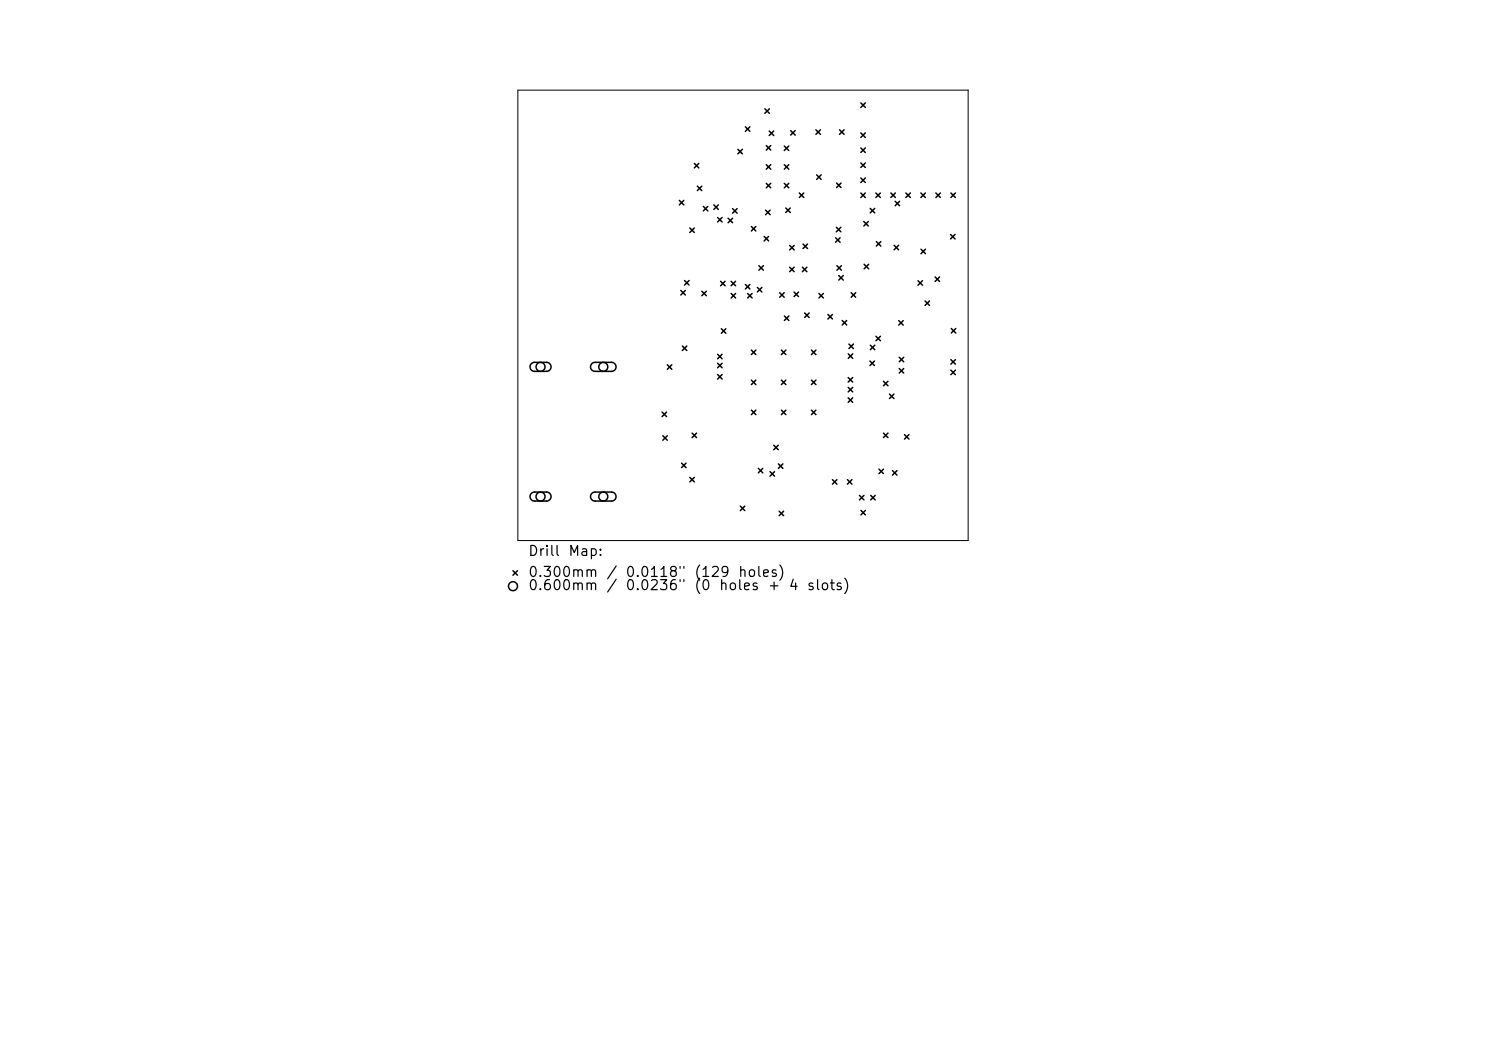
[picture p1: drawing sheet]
<svg xmlns="http://www.w3.org/2000/svg" width="297mm" height="210mm" viewBox="0 0 297 210" stroke-linecap="round" stroke-linejoin="round" font-family="sans-serif">
<defs><g id="words">
<g font-size="2">
<text x="105.4" y="111.6">Drill</text>
<text x="113.4" y="111.6">Map:</text>
<text x="105.4" y="115.8">0.300mm</text>
<text x="105.4" y="118.4">0.600mm</text>
<text x="121.1" y="115.8">/</text>
<text x="124.9" y="115.8">0.0118&quot;</text>
<text x="124.9" y="118.4">0.0236&quot;</text>
<text x="138.6" y="115.8">(129</text>
<text x="138.6" y="118.4">(0</text>
<text x="143.6" y="118.4">holes</text>
<text x="147.4" y="115.8">holes)</text>
<text x="153.3" y="118.4">+</text>
<text x="157.5" y="118.4">4</text>
<text x="161.1" y="118.4">slots)</text>
</g>
</g></defs>
<path d="M103.5 18h90M103.5 18v90h90v-90" fill="none" stroke="#000" stroke-width=".2"/>
<g fill="none" stroke="#000" stroke-width=".3">
<path d="M138.8 32.7l.9 .9M139.4 37.2l.9 .9M139.7 32.7l-.9 .9M140.3 37.2l-.9 .9M147.5 29.8l.9 .9M148.4 29.8l-.9 .9M149 25.3l.9 .9M149.9 25.3l-.9 .9M152.9 21.7l.9 .9M153.2 32.9l.9 .9M153.2 36.6l.9 .9M153.2 29.1l.9 .9"/>
<path d="M153.7 26.2l.9 .9M153.8 21.7l-.9 .9M154.1 32.9l-.9 .9M154.1 36.6l-.9 .9M154.1 29.1l-.9 .9M154.6 26.2l-.9 .9M156.8 29.2l.9 .9M156.8 32.9l.9 .9M156.8 36.6l.9 .9M157.7 29.2l-.9 .9M157.7 32.9l-.9 .9M157.7 36.6l-.9 .9"/>
<path d="M158 26.1l.9 .9M158.9 26.1l-.9 .9M159.8 38.6l.9 .9M160.7 38.6l-.9 .9M163.1 25.9l.9 .9M163.2 34.9l.9 .9M164 25.9l-.9 .9M164.1 34.9l-.9 .9M167.2 36.6l.9 .9M167.8 25.9l.9 .9M168.1 36.6l-.9 .9M168.7 25.9l-.9 .9"/>
<path d="M172.1 20.6l.9 .9M172.1 26.6l.9 .9M172.1 29.6l.9 .9M172.1 32.6l.9 .9M172.1 35.6l.9 .9M172.1 38.6l.9 .9M173 26.6l-.9 .9M173 20.6l-.9 .9M173 29.6l-.9 .9M173 32.6l-.9 .9M173 35.6l-.9 .9M173 38.6l-.9 .9"/>
<path d="M175.1 38.6l.9 .9M176 38.6l-.9 .9M178.1 38.6l.9 .9M179 38.6l-.9 .9M181.1 38.6l.9 .9M182 38.6l-.9 .9M184.1 38.6l.9 .9M185 38.6l-.9 .9M187.1 38.6l.9 .9M188 38.6l-.9 .9M190.1 38.6l.9 .9M191 38.6l-.9 .9"/>
<path d="M135.8 40l.9 .9M136.1 58l.9 .9M136.7 40l-.9 .9M136.8 56.1l.9 .9M137 58l-.9 .9M137.7 56.1l-.9 .9M137.9 45.6l.9 .9M138.8 45.6l-.9 .9M140.3 58.2l.9 .9M140.6 41.2l.9 .9M141.2 58.2l-.9 .9M141.5 41.2l-.9 .9"/>
<path d="M142.7 40.9l.9 .9M143.4 43.5l.9 .9M143.6 40.9l-.9 .9M144 56.2l.9 .9M144.3 43.5l-.9 .9M144.9 56.2l-.9 .9M145.5 43.6l.9 .9M146.1 56.2l.9 .9M146.1 58.6l.9 .9M146.4 43.6l-.9 .9M146.4 41.7l.9 .9M147 56.2l-.9 .9"/>
<path d="M147 58.6l-.9 .9M147.3 41.7l-.9 .9M149 56.8l.9 .9M149.4 58.6l.9 .9M149.9 56.8l-.9 .9M150.2 45.3l.9 .9M150.3 58.6l-.9 .9M151.1 45.3l-.9 .9M151.4 57.4l.9 .9M151.7 53.1l.9 .9M152.3 57.4l-.9 .9M152.6 53.1l-.9 .9"/>
<path d="M152.7 47.2l.9 .9M153 42l.9 .9M153.6 47.2l-.9 .9M153.9 42l-.9 .9M155.8 58.5l.9 .9M156.7 58.5l-.9 .9M157.1 41.6l.9 .9M157.8 49l.9 .9M157.8 53.4l.9 .9M158 41.6l-.9 .9M158.7 58.4l.9 .9M158.7 49l-.9 .9"/>
<path d="M158.7 53.4l-.9 .9M159.6 58.4l-.9 .9M160.4 53.4l.9 .9M160.5 48.8l.9 .9M161.3 53.4l-.9 .9M161.4 48.8l-.9 .9M163.7 58.6l.9 .9M164.6 58.6l-.9 .9M167 47.5l.9 .9M167.2 45.4l.9 .9M167.3 53.1l.9 .9M167.6 55.1l.9 .9"/>
<path d="M167.9 47.5l-.9 .9M168.1 45.4l-.9 .9M168.2 53.1l-.9 .9M168.5 55.1l-.9 .9M170.1 58.5l.9 .9M171 58.5l-.9 .9M172.6 44.3l.9 .9M172.7 52.8l.9 .9M173.5 44.3l-.9 .9M173.6 52.8l-.9 .9M173.9 41.6l.9 .9M174.8 41.6l-.9 .9"/>
<path d="M175.1 48.3l.9 .9M176 48.3l-.9 .9M178.7 49l.9 .9M178.9 40.2l.9 .9M179.6 49l-.9 .9M179.8 40.2l-.9 .9M183.5 56.1l.9 .9M184.1 49.8l.9 .9M184.4 56.1l-.9 .9M185 49.8l-.9 .9M186.9 55.3l.9 .9M187.8 55.3l-.9 .9"/>
<path d="M190 46.9l.9 .9M190.9 46.9l-.9 .9M106.2 72.7l.6-.3h2.4a.9 .9 0 0 1 .9 .9 .9 .9 0 0 1-.9 .9h-2.4a.9 .9 0 0 1-.8-.6 .9 .9 0 0 1 .2-.9zM118.3 72.7l.5-.3h3.4a.9 .9 0 0 1 .9 .9 .9 .9 0 0 1-.9 .9h-3.3a.9 .9 0 0 1-.8-.6 .9 .9 0 0 1 .2-.9zM133.4 72.9l.9 .9M134.3 72.9l-.9 .9M136.4 69.1l.9 .9M137.3 69.1l-.9 .9M143.4 70.8l.9 .9M143.4 72.6l.9 .9M143.4 74.8l.9 .9M144.2 65.7l.9 .9"/>
<path d="M144.3 70.8l-.9 .9M144.3 72.6l-.9 .9M144.3 74.8l-.9 .9M145.1 65.7l-.9 .9M150.2 70l.9 .9M150.2 76l.9 .9M151.1 70l-.9 .9M151.1 76l-.9 .9M156.2 76l.9 .9M156.2 70l.9 .9M156.8 63.1l.9 .9M157.1 70l-.9 .9"/>
<path d="M157.1 76l-.9 .9M157.7 63.1l-.9 .9M160.8 62.5l.9 .9M161.7 62.5l-.9 .9M162.2 70l.9 .9M162.2 76l.9 .9M163.1 70l-.9 .9M163.1 76l-.9 .9M165.5 62.8l.9 .9M166.4 62.8l-.9 .9M168.3 64l.9 .9M169.2 64l-.9 .9"/>
<path d="M169.5 75.4l.9 .9M169.5 77.4l.9 .9M169.5 79.5l.9 .9M169.5 70.7l.9 .9M169.7 68.8l.9 .9M170.4 75.4l-.9 .9M170.4 77.4l-.9 .9M170.4 79.5l-.9 .9M170.4 70.7l-.9 .9M170.6 68.8l-.9 .9M173.9 72.1l.9 .9M173.9 69l.9 .9"/>
<path d="M174.8 72.1l-.9 .9M174.8 69l-.9 .9M175.1 67.2l.9 .9M176 67.2l-.9 .9M176.6 76.2l.9 .9M177.5 76.2l-.9 .9M177.8 78.7l.9 .9M178.7 78.7l-.9 .9M179.6 64.1l.9 .9M179.7 71.4l.9 .9M179.7 73.6l.9 .9M180.5 64.1l-.9 .9"/>
<path d="M180.6 71.4l-.9 .9M180.6 73.6l-.9 .9M184.9 60.1l.9 .9M185.8 60.1l-.9 .9M190.1 71.9l.9 .9M190.1 74l.9 .9M190.1 65.6l.9 .9M191 71.9l-.9 .9M191 74l-.9 .9M191 65.6l-.9 .9M106.2 98.6l.6-.3h2.4a.9 .9 0 0 1 .9 .9 .9 .9 0 0 1-.9 .9h-2.4a.9 .9 0 0 1-.8-.5 .9 .9 0 0 1 .2-1zM118.3 98.6l.5-.3h3.4a.9 .9 0 0 1 .9 .9 .9 .9 0 0 1-.9 .9h-3.3a.9 .9 0 0 1-.8-.5 .9 .9 0 0 1 .2-1z"/>
<path d="M132.3 82.3l.9 .9M132.5 87.1l.9 .9M133.2 82.3l-.9 .9M133.4 87.1l-.9 .9M136.2 92.5l.9 .9M137.1 92.5l-.9 .9M137.9 95.4l.9 .9M138.3 86.5l.9 .9M138.8 95.4l-.9 .9M139.2 86.5l-.9 .9M150.2 82l.9 .9M151.1 82l-.9 .9"/>
<path d="M151.6 93.6l.9 .9M152.5 93.6l-.9 .9M153.9 94.2l.9 .9M154.6 89l.9 .9M154.8 94.2l-.9 .9M155.5 89l-.9 .9M155.6 92.7l.9 .9M156.2 82l.9 .9M156.5 92.7l-.9 .9M157.1 82l-.9 .9M162.2 82l.9 .9M163.1 82l-.9 .9"/>
<path d="M166.4 95.8l.9 .9M167.3 95.8l-.9 .9M169.4 95.8l.9 .9M170.3 95.8l-.9 .9M171.8 99l.9 .9M172.7 99l-.9 .9M174 99l.9 .9M174.9 99l-.9 .9M175.7 93.7l.9 .9M176.6 86.5l.9 .9M176.6 93.7l-.9 .9M177.5 86.5l-.9 .9"/>
<path d="M178.4 94l.9 .9M179.3 94l-.9 .9M180.8 86.8l.9 .9M181.7 86.8l-.9 .9M102.5 114l.9 .9M103.4 114l-.9 .9M148 101.1l.9 .9M148.9 101.1l-.9 .9M155.7 102.1l.9 .9M156.6 102.1l-.9 .9M172.1 102l.9 .9M173 102l-.9 .9"/>
<circle cx="108" cy="73.3" r=".9"/>
<circle cx="120.6" cy="73.3" r=".9"/>
<circle cx="108" cy="99.2" r=".9"/>
<circle cx="120.6" cy="99.2" r=".9"/>
<circle cx="102.5" cy="117.1" r=".9"/>
</g>
<use href="#words"/>
</svg>
